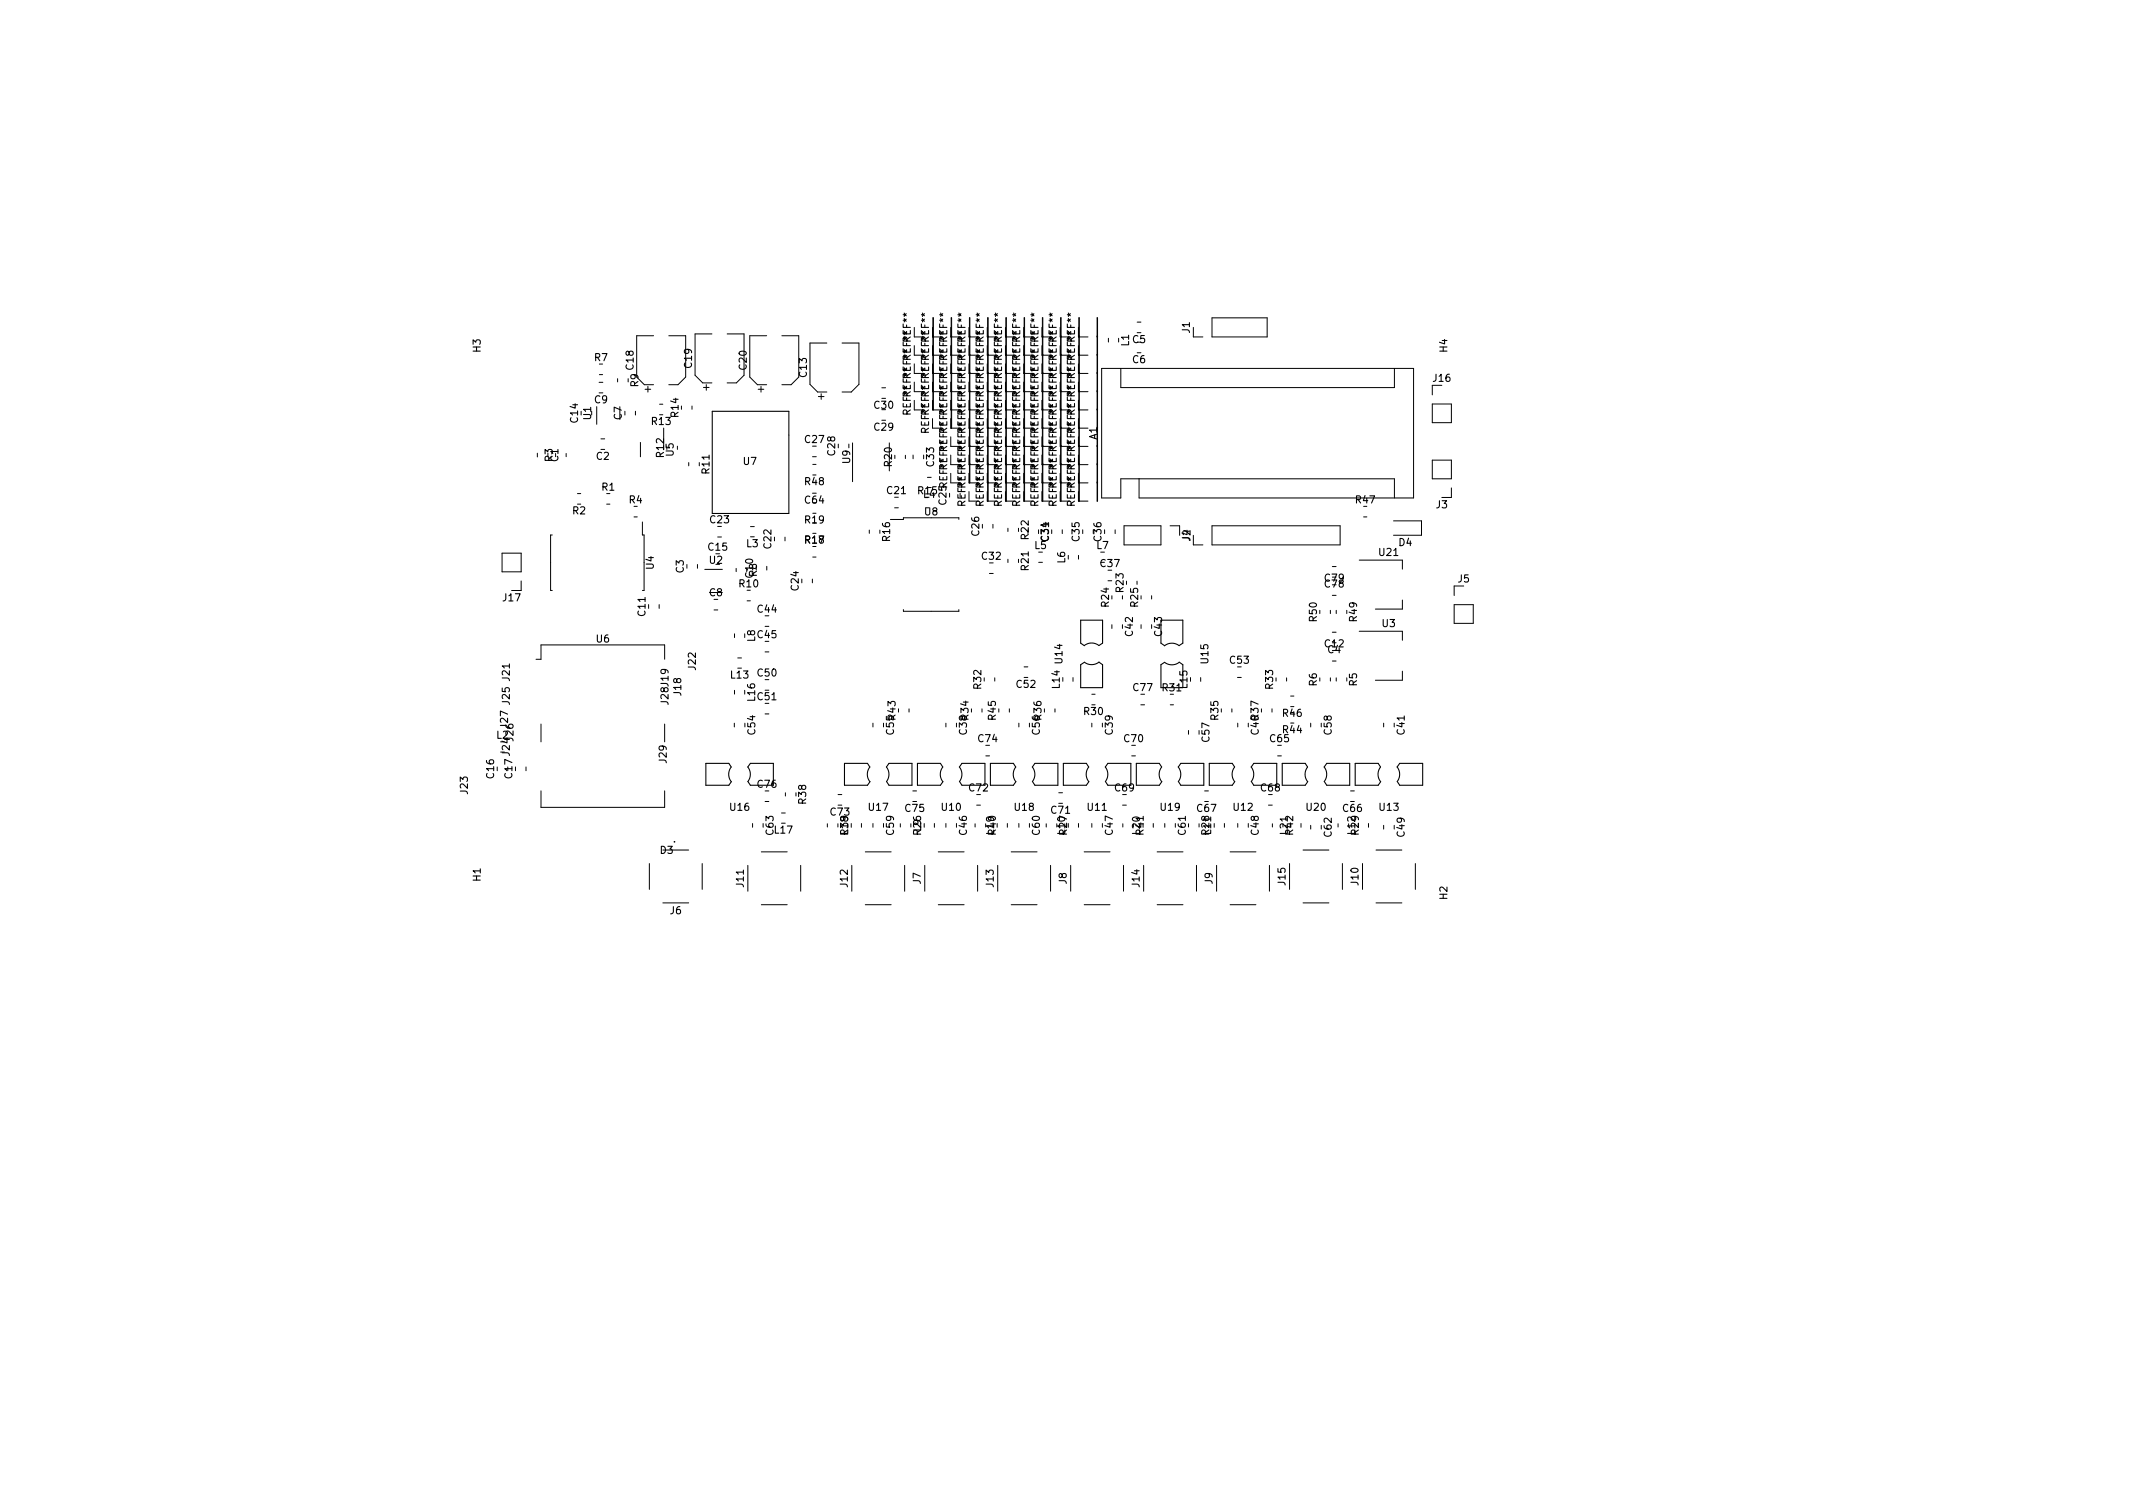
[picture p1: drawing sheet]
<svg xmlns="http://www.w3.org/2000/svg" width="297mm" height="210mm" viewBox="0 0 297 210" stroke-linecap="round" stroke-linejoin="round" font-family="sans-serif">
<defs><g id="words">
<g font-size="1.4">
<text x="157.7" y="47.8">C5</text>
<text x="165.7" y="46.4" transform="rotate(-90 165.7 46.4)">J1</text>
<text x="66.9" y="49" transform="rotate(-90 66.9 49)">H3</text>
<text x="82.8" y="50.3">R7</text>
<text x="88.2" y="51.4" transform="rotate(-90 88.2 51.4)">C18</text>
<text x="88.9" y="53.8" transform="rotate(-90 88.9 53.8)">R9</text>
<text x="96.4" y="51.2" transform="rotate(-90 96.4 51.2)">C19</text>
<text x="104" y="51.4" transform="rotate(-90 104 51.4)">C20</text>
<text x="112.4" y="52.5" transform="rotate(-90 112.4 52.5)">C13</text>
<text x="157.2" y="48.2" transform="rotate(-90 157.2 48.2)">L1</text>
<text x="157.7" y="50.6">C6</text>
<text x="199.6" y="53.2">J16</text>
<text x="201.6" y="49" transform="rotate(-90 201.6 49)">H4</text>
<text x="80.5" y="58.8" transform="rotate(-90 80.5 58.8)">C14</text>
<text x="82.3" y="58.4" transform="rotate(-90 82.3 58.4)">U1</text>
<text x="82.8" y="56.1">C9</text>
<text x="86.6" y="58.4" transform="rotate(-90 86.6 58.4)">C7</text>
<text x="90.8" y="59.2">R13</text>
<text x="94.5" y="58" transform="rotate(-90 94.5 58)">R14</text>
<text x="121.8" y="56.9">C30</text>
<text x="121.8" y="60">C29</text>
<text x="126.8" y="57.7" transform="rotate(-90 126.8 57.7)">REF**</text>
<text x="77" y="64.3" transform="rotate(-90 77 64.3)">R3</text>
<text x="77.7" y="64.3" transform="rotate(-90 77.7 64.3)">C1</text>
<text x="83.1" y="64">C2</text>
<text x="92.4" y="63.6" transform="rotate(-90 92.4 63.6)">R12</text>
<text x="93.8" y="63.5" transform="rotate(-90 93.8 63.5)">U5</text>
<text x="98.8" y="65.9" transform="rotate(-90 98.8 65.9)">R11</text>
<text x="103.5" y="64.7">U7</text>
<text x="112.1" y="61.7">C27</text>
<text x="116.3" y="63.4" transform="rotate(-90 116.3 63.4)">C28</text>
<text x="118.4" y="64.5" transform="rotate(-90 118.4 64.5)">U9</text>
<text x="124.2" y="64.9" transform="rotate(-90 124.2 64.9)">R20</text>
<text x="129.4" y="60.2" transform="rotate(-90 129.4 60.2)">REF**</text>
<text x="130.1" y="64.9" transform="rotate(-90 130.1 64.9)">C33</text>
<text x="152.8" y="61.2" transform="rotate(-90 152.8 61.2)">A1</text>
<text x="79.8" y="71.6">R2</text>
<text x="83.8" y="68.3">R1</text>
<text x="87.6" y="70.1">R4</text>
<text x="112.1" y="67.5">R48</text>
<text x="112.1" y="70.1">C64</text>
<text x="123.6" y="68.8">C21</text>
<text x="127.9" y="68.8">R15</text>
<text x="128.6" y="69.3">L4</text>
<text x="128.8" y="71.8">U8</text>
<text x="131.8" y="70.2" transform="rotate(-90 131.8 70.2)">C25REF**</text>
<text x="134.4" y="70.4" transform="rotate(-90 134.4 70.4)">REF**</text>
<text x="137" y="70.4" transform="rotate(-90 137 70.4)">REF**</text>
<text x="139.5" y="70.4" transform="rotate(-90 139.5 70.4)">REF**</text>
<text x="142.1" y="70.4" transform="rotate(-90 142.1 70.4)">REF**</text>
<text x="144.6" y="70.4" transform="rotate(-90 144.6 70.4)">REF**</text>
<text x="147.1" y="70.4" transform="rotate(-90 147.1 70.4)">REF**</text>
<text x="149.7" y="70.4" transform="rotate(-90 149.7 70.4)">REF**</text>
<text x="188.8" y="70.1">R47</text>
<text x="200" y="70.8">J3</text>
<text x="98.7" y="76.7">C15</text>
<text x="98.9" y="72.9">C23</text>
<text x="104" y="76.2">L3</text>
<text x="107.4" y="76.3" transform="rotate(-90 107.4 76.3)">C22</text>
<text x="112.1" y="72.9">R19</text>
<text x="112.1" y="75.7">R18</text>
<text x="113.9" y="75.7">7</text>
<text x="123.9" y="75.3" transform="rotate(-90 123.9 75.3)">R16</text>
<text x="136.4" y="74.6" transform="rotate(-90 136.4 74.6)">C26</text>
<text x="136.8" y="77.9">C32</text>
<text x="143.2" y="75.1" transform="rotate(-90 143.2 75.1)">R22</text>
<text x="144.1" y="76.4">L5</text>
<text x="146" y="75.3" transform="rotate(-90 146 75.3)">C34</text>
<text x="146.1" y="73.5" transform="rotate(-90 146.1 73.5)">1</text>
<text x="150.3" y="75.3" transform="rotate(-90 150.3 75.3)">C35</text>
<text x="152.7" y="76.4">L7</text>
<text x="153.4" y="75.3" transform="rotate(-90 153.4 75.3)">C36</text>
<text x="165.8" y="75.3" transform="rotate(-90 165.8 75.3)">J2</text>
<text x="192.1" y="77.4">U21</text>
<text x="194.8" y="76">D4</text>
<text x="70.1" y="83.7">J17</text>
<text x="91" y="79.2" transform="rotate(-90 91 79.2)">U4</text>
<text x="95.2" y="79.8" transform="rotate(-90 95.2 79.8)">C3</text>
<text x="98.8" y="83">C8</text>
<text x="98.8" y="78.5">U2</text>
<text x="103" y="81.8">R10</text>
<text x="104.9" y="80.4" transform="rotate(-90 104.9 80.4)">C10</text>
<text x="105.4" y="80.3" transform="rotate(-90 105.4 80.3)">R8</text>
<text x="111.2" y="82.2" transform="rotate(-90 111.2 82.2)">C24</text>
<text x="143.2" y="79.4" transform="rotate(-90 143.2 79.4)">R21</text>
<text x="148.3" y="78.4" transform="rotate(-90 148.3 78.4)">L6</text>
<text x="153.3" y="79">C37</text>
<text x="156.5" y="82.4" transform="rotate(-90 156.5 82.4)">R23</text>
<text x="184.5" y="81">C79</text>
<text x="184.5" y="81.8">C78</text>
<text x="203.1" y="81.1">J5</text>
<text x="83.1" y="89.5">U6</text>
<text x="89.9" y="85.7" transform="rotate(-90 89.9 85.7)">C11</text>
<text x="105.1" y="89.3" transform="rotate(-90 105.1 89.3)">L8</text>
<text x="105.5" y="88.9">C45</text>
<text x="105.5" y="85.3">C44</text>
<text x="154.4" y="84.5" transform="rotate(-90 154.4 84.5)">R24</text>
<text x="157.8" y="88.5" transform="rotate(-90 157.8 88.5)">C42</text>
<text x="158.5" y="84.5" transform="rotate(-90 158.5 84.5)">R25</text>
<text x="161.8" y="88.5" transform="rotate(-90 161.8 88.5)">C43</text>
<text x="183.4" y="86.5" transform="rotate(-90 183.4 86.5)">R50</text>
<text x="189" y="86.5" transform="rotate(-90 189 86.5)">R49</text>
<text x="192.5" y="87.3">U3</text>
<text x="71" y="94.8" transform="rotate(-90 71 94.8)">J21</text>
<text x="96.9" y="93.2" transform="rotate(-90 96.9 93.2)">J22</text>
<text x="101.8" y="94.5">L13</text>
<text x="105.5" y="94.2">C50</text>
<text x="136.6" y="95.9" transform="rotate(-90 136.6 95.9)">R32</text>
<text x="141.6" y="95.8">C52</text>
<text x="147.6" y="95.8" transform="rotate(-90 147.6 95.8)">L14</text>
<text x="147.9" y="92.3" transform="rotate(-90 147.9 92.3)">U14</text>
<text x="165.3" y="95.8" transform="rotate(-90 165.3 95.8)">L15</text>
<text x="168.3" y="92.3" transform="rotate(-90 168.3 92.3)">U15</text>
<text x="171.3" y="92.4">C53</text>
<text x="177.3" y="95.9" transform="rotate(-90 177.3 95.9)">R33</text>
<text x="183.4" y="95.5" transform="rotate(-90 183.4 95.5)">R6</text>
<text x="184.5" y="90.1">C12</text>
<text x="184.9" y="90.9">C4</text>
<text x="189" y="95.5" transform="rotate(-90 189 95.5)">R5</text>
<text x="70.7" y="101.4" transform="rotate(-90 70.7 101.4)">J27</text>
<text x="71" y="98.1" transform="rotate(-90 71 98.1)">J25</text>
<text x="93.1" y="98.1" transform="rotate(-90 93.1 98.1)">J28J19</text>
<text x="94.9" y="96.8" transform="rotate(-90 94.9 96.8)">J18</text>
<text x="105.1" y="97.6" transform="rotate(-90 105.1 97.6)">L16</text>
<text x="105.5" y="97.5">C51</text>
<text x="138.7" y="100.2" transform="rotate(-90 138.7 100.2)">R45</text>
<text x="151" y="99.6">R30</text>
<text x="157.9" y="96.2">C77</text>
<text x="161.9" y="96.3">R31</text>
<text x="169.7" y="100.2" transform="rotate(-90 169.7 100.2)">R35</text>
<text x="178.7" y="99.8">R46</text>
<text x="69.2" y="102.9">L2</text>
<text x="71" y="105.2" transform="rotate(-90 71 105.2)">J24</text>
<text x="71.5" y="103.1" transform="rotate(-90 71.5 103.1)">J26</text>
<text x="92.8" y="106.2" transform="rotate(-90 92.8 106.2)">J29</text>
<text x="105.2" y="102.2" transform="rotate(-90 105.2 102.2)">C54</text>
<text x="124.5" y="102.2" transform="rotate(-90 124.5 102.2)">C55R43</text>
<text x="134.6" y="102.2" transform="rotate(-90 134.6 102.2)">C38R34</text>
<text x="136.3" y="103.3">C74</text>
<text x="144.8" y="102.2" transform="rotate(-90 144.8 102.2)">C56R36</text>
<text x="155" y="102.2" transform="rotate(-90 155 102.2)">C39</text>
<text x="156.6" y="103.3">C70</text>
<text x="168.4" y="103.3" transform="rotate(-90 168.4 103.3)">C57</text>
<text x="175.3" y="102.2" transform="rotate(-90 175.3 102.2)">C40R37</text>
<text x="176.9" y="103.3">C65</text>
<text x="178.7" y="102.1">R44</text>
<text x="185.4" y="102.2" transform="rotate(-90 185.4 102.2)">C58</text>
<text x="195.6" y="102.2" transform="rotate(-90 195.6 102.2)">C41</text>
<text x="65.1" y="110.5" transform="rotate(-90 65.1 110.5)">J23</text>
<text x="68.8" y="108.3" transform="rotate(-90 68.8 108.3)">C16</text>
<text x="71.3" y="108.3" transform="rotate(-90 71.3 108.3)">C17</text>
<text x="101.7" y="112.9">U16</text>
<text x="105.5" y="109.7">C76</text>
<text x="112.3" y="111.9" transform="rotate(-90 112.3 111.9)">R38</text>
<text x="115.7" y="113.6">C73</text>
<text x="121" y="112.9">U17</text>
<text x="126.1" y="113">C75</text>
<text x="131.2" y="112.9">U10</text>
<text x="135" y="110.2">C72</text>
<text x="141.3" y="112.9">U18</text>
<text x="146.4" y="113.3">C71</text>
<text x="151.5" y="112.9">U11</text>
<text x="155.3" y="110.2">C69</text>
<text x="161.7" y="112.9">U19</text>
<text x="166.7" y="113">C67</text>
<text x="171.8" y="112.9">U12</text>
<text x="175.6" y="110.2">C68</text>
<text x="182" y="112.9">U20</text>
<text x="187.1" y="113">C66</text>
<text x="192.1" y="112.9">U13</text>
<text x="91.9" y="118.9">D3</text>
<text x="107.7" y="116.2" transform="rotate(-90 107.7 116.2)">C63</text>
<text x="107.9" y="116.1">L17</text>
<text x="118.1" y="116.1" transform="rotate(-90 118.1 116.1)">L18</text>
<text x="124.5" y="116.2" transform="rotate(-90 124.5 116.2)">C59</text>
<text x="128.3" y="116.2" transform="rotate(-90 128.3 116.2)">R26</text>
<text x="128.3" y="115.7" transform="rotate(-90 128.3 115.7)">L9</text>
<text x="134.6" y="116.2" transform="rotate(-90 134.6 116.2)">C46</text>
<text x="138.4" y="116.1" transform="rotate(-90 138.4 116.1)">L19</text>
<text x="144.8" y="116.2" transform="rotate(-90 144.8 116.2)">C60</text>
<text x="148.3" y="116.1" transform="rotate(-90 148.3 116.1)">L10</text>
<text x="155" y="116.2" transform="rotate(-90 155 116.2)">C47</text>
<text x="158.7" y="116.1" transform="rotate(-90 158.7 116.1)">L20</text>
<text x="159.2" y="116.2" transform="rotate(-90 159.2 116.2)">R41</text>
<text x="165.1" y="116.2" transform="rotate(-90 165.1 116.2)">C61</text>
<text x="168.6" y="116.1" transform="rotate(-90 168.6 116.1)">L11</text>
<text x="175.3" y="116.2" transform="rotate(-90 175.3 116.2)">C48</text>
<text x="179.3" y="116.1" transform="rotate(-90 179.3 116.1)">L21</text>
<text x="180.1" y="116.2" transform="rotate(-90 180.1 116.2)">R42</text>
<text x="185.4" y="116.5" transform="rotate(-90 185.4 116.5)">C62</text>
<text x="188.7" y="116.1" transform="rotate(-90 188.7 116.1)">L12</text>
<text x="195.6" y="116.5" transform="rotate(-90 195.6 116.5)">C49</text>
<text x="66.9" y="122.7" transform="rotate(-90 66.9 122.7)">H1</text>
<text x="103.6" y="123.5" transform="rotate(-90 103.6 123.5)">J11</text>
<text x="118.1" y="123.5" transform="rotate(-90 118.1 123.5)">J12</text>
<text x="128.2" y="123.1" transform="rotate(-90 128.2 123.1)">J7</text>
<text x="138.4" y="123.5" transform="rotate(-90 138.4 123.5)">J13</text>
<text x="148.5" y="123.1" transform="rotate(-90 148.5 123.1)">J8</text>
<text x="158.7" y="123.5" transform="rotate(-90 158.7 123.5)">J14</text>
<text x="168.9" y="123.1" transform="rotate(-90 168.9 123.1)">J9</text>
<text x="179" y="123.2" transform="rotate(-90 179 123.2)">J15</text>
<text x="189.2" y="123.2" transform="rotate(-90 189.2 123.2)">J10</text>
<text x="201.6" y="125.2" transform="rotate(-90 201.6 125.2)">H2</text>
<text x="93.3" y="127.3">J6</text>
</g>
</g></defs>
<g fill="none" stroke="#000" stroke-width=".14">
<path d="M83.1 56.6v2.5M83.4 53.2h.6M83.5 52.2h.4M86 52.7v.5M88.5 57.3v.5M89.8 54.2h.8M90.2 53.8v.8M91 46.7h-2.3v5.8l1 1.1h1.3M91.8 56.3h.5M92.4 59.6v3M93.1 46.7h2.4v5.8l-1.1 1.1h-1.3M96.4 56.5v.5"/>
<path d="M98 53.9h.7M98.4 53.6v.7M99.1 46.5h-2.3v5.8l1.1 1h1.2M101.3 46.5h2.3v5.8l-1.1 1h-1.2M105.6 54.2h.8M106 53.8v.8M106.8 46.7h-2.4v5.8l1.1 1.1h1.3M108.9 46.7h2.3v5.8l-1 1.1h-1.3M114 55.2h.8M114.4 54.8v.8M115.1 47.8h-2.3v5.7l1.1 1.1h1.2M117.3 47.8h2.3v5.7l-1 1.1h-1.3"/>
<path d="M122.8 54h.5M127.3 55.7v1.4h1.4M127.3 45.6v1.3h1.4M127.3 48.1v1.4h1.4M127.3 50.7v1.3h1.4M127.3 53.2v1.3h1.4M129.9 55.7v1.4h1.3M129.9 53.2v1.3h1.3M129.9 50.7v1.3h1.3M129.9 48.1v1.4h1.3M129.9 45.6v1.3h1.3M129.9 58.3v1.3h1.3"/>
<path d="M129.9 57.1v-12.8l.1 12.8M129.9 54.4h.1M129.9 51.9h.1M129.9 49.3h.1M129.9 46.8h.1M132.4 55.7v1.4h1.3M132.4 53.2v1.3h1.3M132.4 50.7v1.3h1.3M132.4 48.1v1.4h1.3M132.4 45.6v1.3h1.3M132.4 58.3v1.3h1.3M132.5 54.4h.1"/>
<path d="M132.5 51.9h.1M132.5 49.3h.1M132.5 46.8h.1M132.5 59.6v-15.3v15.3M132.5 57h.1M134.9 55.7v1.4h1.4M134.9 53.2v1.3h1.4M134.9 50.7v1.3h1.4M134.9 48.1v1.4h1.4M134.9 45.6v1.3h1.4M134.9 58.3v1.3h1.4M135 54.4h.1"/>
<path d="M135 51.9h.1M135 49.3h.1M135 46.8h.1M135 57h.1M135 59.5h.1M137.5 55.7v1.4h1.3M137.5 53.2v1.3h1.3M137.5 50.7v1.3h1.3M137.5 48.1v1.4h1.3M137.5 45.6v1.3h1.3M137.5 58.3v1.3h1.3M137.5 54.4h.1"/>
<path d="M137.5 51.9h.1M137.5 49.3h.1M137.5 46.8h.1M137.5 57h.1M137.5 59.5h.1M140 55.7v1.4h1.4M140 53.2v1.3h1.4M140 50.7v1.3h1.4M140 48.1v1.4h1.4M140 45.6v1.3h1.4M140 58.3v1.3h1.4M140.1 54.4h.1"/>
<path d="M140.1 51.9h.1M140.1 49.3h.1M140.1 46.8h.1M140.1 57h.1M140.1 59.5h.1M142.6 55.7v1.4h1.3M142.6 53.2v1.3h1.3M142.6 50.7v1.3h1.3M142.6 48.1v1.4h1.3M142.6 45.6v1.3h1.3M142.6 58.3v1.3h1.3M142.6 54.4h.1"/>
<path d="M142.6 51.9h.1M142.6 49.3h.1M142.6 46.8h.1M142.6 57h.1M142.6 59.5h.1M145.1 55.7v1.4h1.3M145.1 53.2v1.3h1.3M145.1 50.7v1.3h1.3M145.1 48.1v1.4h1.3M145.1 45.6v1.3h1.3M145.1 58.3v1.3h1.3M145.2 54.4h.1"/>
<path d="M145.2 51.9h.1M145.2 49.3h.1M145.2 46.8h.1M145.2 57h.1M145.2 59.5h.1M147.6 55.7v1.4h1.4M147.6 53.2v1.3h1.4M147.6 50.7v1.3h1.4M147.6 48.1v1.4h1.4M147.6 45.6v1.3h1.4M147.6 58.3v1.3h1.4M147.7 54.4h.1"/>
<path d="M147.7 51.9h.1M147.7 49.3h.1M147.7 46.8h.1M147.7 57h.1M147.7 59.5h.1M150.2 55.7v1.4h1.3M150.2 53.2v1.3h1.3M150.2 50.7v1.3h1.3M150.2 48.1v1.4h1.3M150.2 45.6v1.3h1.3M150.2 58.3v1.3h1.3M150.2 54.4h.1"/>
<path d="M150.2 51.9h.1M150.2 49.3h.1M150.2 46.8h.1M150.2 57h.1M150.2 59.5h.1M152.8 57.1h.1M152.8 54.4h.1M152.8 54.5h.1M152.8 51.9h.1M152.8 52h.1M152.8 49.3h.1M152.8 49.5h.1"/>
<path d="M152.8 46.8h.1M152.8 46.9h.1M152.8 44.3v25.5zM152.8 57h.1M154.4 47.1v.5M156.1 51.3v2.7h38.1v-2.7M158.4 44.9h.5M166.2 45.6v1.3h1.3M168.8 44.3h7.7v2.6h-7.7zM199.5 53.7v1.3M199.5 56.3h2.6v2.6h-2.6zM69.9 77h2.7v2.6h-2.7z"/>
<path d="M74.8 63.1v.5M76.9 74.5h-.2v7.7h.2M78.8 63.1v.5M80.4 68.7h.5M83.7 61.1h.5M84.5 70.2h.4M88.3 72h.4M89.2 61.6v2M89.5 72.7v1.8h.2v7.7h-.2M94.3 62.1v.5M95.9 64.4v.5M97.1 78.6v.5"/>
<path d="M98.1 79.3h2.5M99.9 74.8h.6M102.5 79.1v.5M104.5 73.3h.5M106.8 78.9v.5M109.3 74.8v.5M113.1 63.6h.6M113.2 64.7h.4M113.2 77.6h.4M118.2 61.8v.6M118.7 61.7v5.4M121.1 73.8v.5"/>
<path d="M123.8 61.7v3.9M124 72.3h1.8v-.2h7.7v.2M124.6 70.7h.5M126.1 63.4v.4M127.2 63.4v.5M129.2 66.5h.5M132.4 65.9v1.3h1.3M132.4 60.8v1.4h1.3M132.4 63.4v1.3h1.3M134.9 65.9v1.3h1.4M134.9 63.4v1.3h1.4M134.9 60.8v1.4h1.4"/>
<path d="M134.9 68.4v1.4h1.4M135 67.2v-22.9l.1 22.9M135 64.6h.1M135 62h.1M137.5 65.9v1.3h1.3M137.5 63.4v1.3h1.3M137.5 60.8v1.4h1.3M137.5 68.4v1.4h1.3M137.5 69.8v-25.5l.1 25.5M137.5 64.6h.1M137.5 62h.1M137.5 67.1h.1"/>
<path d="M137.8 79.9h.5M138.3 73v.5M140 65.9v1.3h1.4M140 63.4v1.3h1.4M140 60.8v1.4h1.4M140 68.4v1.4h1.4M140.1 69.8v-25.5v25.5M140.1 64.6h.1M140.1 62h.1M140.1 67.1h.1M140.4 73.6v.4M140.4 77.9v.4"/>
<path d="M142.6 65.9v1.3h1.3M142.6 63.4v1.3h1.3M142.6 60.8v1.4h1.3M142.6 68.4v1.4h1.3M142.6 69.8v-25.5l.1 25.5M142.6 64.6h.1M142.6 62h.1M142.6 67.1h.1M144.6 78.3h.6M145.1 65.9v1.3h1.3M145.1 63.4v1.3h1.3M145.1 60.8v1.4h1.3"/>
<path d="M145.1 68.4v1.4h1.3M145.2 69.8v-25.5v25.5M145.2 64.6h.1M145.2 62h.1M145.2 67.1h.1M147.6 65.9v1.3h1.4M147.6 63.4v1.3h1.4M147.6 60.8v1.4h1.4M147.6 68.4v1.4h1.4M147.7 69.8v-25.5l.1 25.5M147.7 64.6h.1M147.7 62h.1"/>
<path d="M147.7 67.1h.1M147.9 73.8v.5M150.2 65.9v1.3h1.3M150.2 63.4v1.3h1.3M150.2 60.8v1.4h1.3M150.2 68.4v1.4h1.3M150.2 77.3v.6M150.2 69.8v-25.5l.1 25.5M150.2 64.6h.1M150.2 62h.1M150.2 67.1h.1M152.8 67.2h.1"/>
<path d="M152.8 64.6h.1M152.8 64.7h.1M152.8 62h.1M152.8 62.2h.1M152.8 67.1h.1M155.3 73.8v.5M156.5 73.2h5.2v2.7h-5.2zM158.6 66.7v2.6h38.3v-18h-43.5v18h2.7v-2.6h38.1v2.6M162.9 73.2h1.4v1.3M166.2 74.5v1.4h1.3M168.8 73.2h17.8v2.7h-17.8zM185.5 78.9h.6"/>
<path d="M189.3 78h6v1.3M189.9 72h.4M194.1 72.5h3.9v2h-3.9M199.5 64.1h2.6v2.6h-2.6zM202.1 67.9v1.4h-1.3M72.6 80.9v1.3h-1.4M74.6 91.8h.7v-2h17.3v2M91.8 84.2v.5M99.4 84.9h.6M102.3 88.3v.5M102.3 96.1v.5M102.7 91.6h.6"/>
<path d="M104 83.7h.5M106.5 99.4h.6M106.5 90.8h.6M106.5 87.2h.6M113.1 80.6v.6M125.8 84.9v.2h7.7v-.2M126.6 98.7v.5M136.8 98.7v.5M138.5 94.4v.4M140.6 98.7v.5M142.6 92.9h.5M146.9 98.7v.5"/>
<path d="M149.4 94.3v.6M152 96.7h.5M154.3 80.9h.5M154.8 87v.5M156.3 83v.4M158.3 80.9v.5M158.9 98.1h.5M158.9 87v.5M160.4 83v.4M163 98.1h.4M167.2 94.3v.6M171.6 98.7v.5"/>
<path d="M172.3 94.3h.6M177.1 98.7v.5M179.2 94.4v.4M179.7 96.9h.5M185.3 85v.4M185.3 94.4v.4M185.5 82.9h.6M185.5 92h.6M185.5 88h.6M186.1 85v.4M186.1 94.4v.4M189.3 87.9h6v1.3"/>
<path d="M195.3 83.6v1.2h-3.8M195.3 93.5v1.2h-3.8M202.5 84.2h2.7v2.6h-2.7zM203.8 81.6h-1.3v1.3M73.3 106.8v.5M75.3 110.1v2.3h17.3v-2.3M75.3 100.8v2.5M92.3 118.4h3.6M92.6 100.8v2.5M102.3 100.7v.5M104.8 114.7v.5M106 118.6h3.6"/>
<path d="M106.5 111.6h.6M108.8 113.2h.6M109.4 110.4v.4M115.2 114.7v.5M116.7 110.6h.5M120 114.7v.5M120.5 118.6h3.6M121.6 100.7v.5M121.6 114.7v.5M125.4 114.7v.5M127.1 110.1h.5M130.1 114.7v.5"/>
<path d="M130.7 118.6h3.6M131.7 100.7v.5M131.7 114.7v.5M135.8 114.7v.5M136 112.1h.5M137.3 105.3h.5M140.3 114.7v.5M140.8 118.6h3.6M141.9 100.7v.5M141.9 114.7v.5M145.7 114.7v.5M147.4 110.4h.6"/>
<path d="M150.2 114.7v.5M151 118.6h3.6M152 100.7v.5M152 114.7v.5M156.3 112.1h.6M156.4 114.7v.5M157.6 105.3h.5M160.6 114.7v.5M161.1 118.6h3.6M162.2 114.7v.5M165.5 101.7v.5M167 114.7v.5"/>
<path d="M167.8 110.1h.5M170.5 114.7v.5M171.3 118.6h3.6M172.4 100.7v.5M172.4 114.7v.5M176.6 112.1h.6M177.2 114.7v.5M177.9 105.3h.5M181.2 114.7v.5M181.5 118.4h3.6M182.5 100.7v.5M182.5 114.9v.5"/>
<path d="M186.3 114.7v.5M188.1 110.1h.5M190.6 114.7v.5M191.6 118.4h3.6M192.7 100.7v.5M192.7 114.9v.5M90.4 120.2v3.6M92.3 125.7h3.6M97.8 120.2v3.6M104.1 120.5v3.6M106 126h3.6M111.5 120.5v3.6"/>
<path d="M118.6 120.5v3.6M120.5 126h3.6M126 120.5v3.6M128.8 120.5v3.6M130.7 126h3.6M136.1 120.5v3.6M138.9 120.5v3.6M140.8 126h3.6M146.3 120.5v3.6M149.1 120.5v3.6M151 126h3.6M156.5 120.5v3.6"/>
<path d="M159.3 120.5v3.6M161.1 126h3.6M166.6 120.5v3.6M169.4 120.5v3.6M171.3 126h3.6M176.8 120.5v3.6M179.6 120.2v3.6M181.5 125.7h3.6M186.9 120.2v3.6M189.7 120.2v3.6M191.6 125.7h3.6M197.1 120.2v3.6"/>
<circle cx="93.9" cy="117.2" r=".05"/>
</g>
<g fill="none" stroke="#000" stroke-width=".15">
<path d="M99.2 57.3h10.7v14.2h-10.7zM125.8 52.7v.5h1M125.8 51.1v.5h1v-.5M125.8 50.2v.5h1M125.8 48.6v.4h1v-.4M125.8 47.7v.4h1M125.8 46v.5h1v-.5M125.8 45.1v.5h1M125.8 52.2h.2M125.8 51.4h.2M125.8 49.7h.2M125.8 48.9h.2"/>
<path d="M125.8 47.1h.2M125.8 46.4h.2M125.8 44.6h.2M125.8 43.8h.2M125.9 52l.1 .2-.1 .2M125.9 51.2l.1 .2-.1 .3M125.9 49.4l.1 .3-.1 .2M125.9 48.7l.1 .2-.1 .2M125.9 46.9l.1 .2-.1 .3M125.9 46.1l.1 .3-.1 .2M125.9 44.3l.1 .3-.1 .2M125.9 43.6l.1 .2-.1 .3"/>
<path d="M126.2 52.1l-.2 .1 .2 .2M126.2 51.3l-.2 .1 .2 .2M126.2 49.5l-.2 .2 .2 .1M126.2 48.8l-.2 .1 .2 .1M126.2 47l-.2 .1 .2 .2M126.2 46.2l-.2 .2 .2 .1M126.2 44.4l-.2 .2 .2 .1M126.2 43.7l-.2 .1 .2 .2M126.2 45.3v.3M126.2 46.2v.3M126.2 47.8v.3M126.2 48.7v.3"/>
<path d="M126.2 50.3v.4M126.2 51.2v.4M126.2 52.9v.3M126.3 52.6l-.1-.5-.1-.1h-.2l-.1 .6h1M126.3 50l-.1-.4-.1-.1h-.2l-.1 .5h1M126.3 47.5l-.1-.5-.1-.1-.2 .1-.1 .5h1M126.8 52l-.5 .3M126.8 49.5l-.5 .3M126.8 46.9l-.5 .4M128.3 55.3v.4h1M128.3 53.6v.5h1v-.5M128.3 52.7v.5h1"/>
<path d="M128.3 51.1v.5h1v-.5M128.3 50.2v.5h1M128.3 48.6v.4h1v-.4M128.3 47.7v.4h1M128.3 46v.5h1v-.5M128.3 45.1v.5h1M128.3 52.2h.3M128.3 51.4h.3M128.3 49.7h.3M128.3 48.9h.3M128.3 47.1h.3M128.3 46.4h.3"/>
<path d="M128.3 44.6h.3M128.3 43.8h.3M128.3 54.7h.3M128.3 54h.3M128.5 54.5l.1 .2-.1 .3M128.5 53.7l.1 .3-.1 .2M128.5 52l.1 .2-.1 .2M128.5 51.2l.1 .2-.1 .3M128.5 49.4l.1 .3-.1 .2M128.5 48.7l.1 .2-.1 .2M128.5 46.9l.1 .2-.1 .3M128.5 46.1l.1 .3-.1 .2"/>
<path d="M128.5 44.3l.1 .3-.1 .2M128.5 43.6l.1 .2-.1 .3M128.7 54.6l-.1 .1 .1 .2M128.7 53.8l-.1 .2 .1 .1M128.7 52.1l-.1 .1 .1 .2M128.7 51.3l-.1 .1 .1 .2M128.7 49.5l-.1 .2 .1 .1M128.7 48.8l-.1 .1 .1 .1M128.7 47l-.1 .1 .1 .2M128.7 46.2l-.1 .2 .1 .1M128.7 44.4l-.1 .2 .1 .1M128.7 43.7l-.1 .1 .1 .2"/>
<path d="M128.8 45.3v.3M128.8 46.2v.3M128.8 47.8v.3M128.8 48.7v.3M128.8 50.3v.4M128.8 51.2v.4M128.8 52.9v.3M128.8 53.8v.3M128.8 55.4v.3M128.8 55.1v-.5l-.2-.1-.2 .1-.1 .5h1M128.8 52.6v-.5l-.2-.1h-.2l-.1 .6h1M128.8 50v-.4l-.2-.1h-.2l-.1 .5h1"/>
<path d="M128.8 47.5v-.5l-.2-.1-.2 .1-.1 .5h1M129.3 54.5l-.5 .4M129.3 52l-.5 .3M129.3 49.5l-.5 .3M129.3 46.9l-.5 .4M130.9 58.7v.5h1v-.5M130.9 57.8v.5h1M130.9 56.2v.5h1v-.5M130.9 55.3v.4h1M130.9 53.6v.5h1v-.5M130.9 52.7v.5h1M130.9 51.1v.5h1v-.5"/>
<path d="M130.9 50.2v.5h1M130.9 48.6v.4h1v-.4M130.9 47.7v.4h1M130.9 46v.5h1v-.5M130.9 45.1v.5h1M130.9 57.3h.2M130.9 52.2h.2M130.9 51.4h.2M130.9 49.7h.2M130.9 48.9h.2M130.9 47.1h.2M130.9 46.4h.2"/>
<path d="M130.9 44.6h.2M130.9 43.8h.2M130.9 54.7h.2M130.9 54h.2M130.9 59.8h.2M130.9 59.1h.2M130.9 56.5h.2M131 59.6l.1 .2-.1 .3M131 58.8l.1 .3-.1 .2M131 57l.1 .3-.1 .2M131 56.3l.1 .2-.1 .3M131 54.5l.1 .2-.1 .3"/>
<path d="M131 53.7l.1 .3-.1 .2M131 52l.1 .2-.1 .2M131 51.2l.1 .2-.1 .3M131 49.4l.1 .3-.1 .2M131 48.7l.1 .2-.1 .2M131 46.9l.1 .2-.1 .3M131 46.1l.1 .3-.1 .2M131 44.3l.1 .3-.1 .2M131 43.6l.1 .2-.1 .3M131.3 59.7l-.2 .1 .2 .2M131.3 58.9l-.2 .2 .2 .1M131.3 57.1l-.2 .2 .2 .1"/>
<path d="M131.3 56.4l-.2 .1 .2 .2M131.3 54.6l-.2 .1 .2 .2M131.3 53.8l-.2 .2 .2 .1M131.3 52.1l-.2 .1 .2 .2M131.3 51.3l-.2 .1 .2 .2M131.3 49.5l-.2 .2 .2 .1M131.3 48.8l-.2 .1 .2 .1M131.3 47l-.2 .1 .2 .2M131.3 46.2l-.2 .2 .2 .1M131.3 44.4l-.2 .2 .2 .1M131.3 43.7l-.2 .1 .2 .2M131.3 45.3v.3"/>
<path d="M131.3 46.2v.3M131.3 47.8v.3M131.3 48.7v.3M131.3 50.3v.4M131.3 51.2v.4M131.3 52.9v.3M131.3 53.8v.3M131.3 55.4v.3M131.3 56.3v.4M131.3 58v.3M131.3 58.9v.3M131.4 57.7l-.1-.5-.1-.1h-.3v.6h1"/>
<path d="M131.4 55.1l-.1-.5-.1-.1-.3 .1v.5h1M131.4 52.6l-.1-.5-.1-.1h-.3v.6h1M131.4 50l-.1-.4-.1-.1h-.3v.5h1M131.4 47.5l-.1-.5-.1-.1-.3 .1v.5h1M131.9 59.6l-.5 .4M131.9 57.1l-.5 .3M131.9 54.5l-.5 .4M131.9 52l-.5 .3M131.9 49.5l-.5 .3M131.9 46.9l-.5 .4M133.4 58.7v.5h1v-.5M133.4 57.8v.5h1"/>
<path d="M133.4 56.2v.5h1v-.5M133.4 55.3v.4h1M133.4 53.6v.5h1v-.5M133.4 52.7v.5h1M133.4 51.1v.5h1v-.5M133.4 50.2v.5h1M133.4 48.6v.4h1v-.4M133.4 47.7v.4h1M133.4 46v.5h1v-.5M133.4 45.1v.5h1M133.4 57.3h.2M133.4 52.2h.2"/>
<path d="M133.4 51.4h.2M133.4 49.7h.2M133.4 48.9h.2M133.4 47.1h.2M133.4 46.4h.2M133.4 44.6h.2M133.4 43.8h.2M133.4 54.7h.2M133.4 54h.2M133.4 59.8h.2M133.4 59.1h.2M133.4 56.5h.2"/>
<path d="M133.5 59.6l.1 .2-.1 .3M133.5 58.8l.1 .3-.1 .2M133.5 57l.1 .3-.1 .2M133.5 56.3l.1 .2-.1 .3M133.5 54.5l.1 .2-.1 .3M133.5 53.7l.1 .3-.1 .2M133.5 52l.1 .2-.1 .2M133.5 51.2l.1 .2-.1 .3M133.5 49.4l.1 .3-.1 .2M133.5 48.7l.1 .2-.1 .2M133.5 46.9l.1 .2-.1 .3M133.5 46.1l.1 .3-.1 .2"/>
<path d="M133.5 44.3l.1 .3-.1 .2M133.5 43.6l.1 .2-.1 .3M133.8 59.7l-.2 .1 .2 .2M133.8 58.9l-.2 .2 .2 .1M133.8 57.1l-.2 .2 .2 .1M133.8 56.4l-.2 .1 .2 .2M133.8 54.6l-.2 .1 .2 .2M133.8 53.8l-.2 .2 .2 .1M133.8 52.1l-.2 .1 .2 .2M133.8 51.3l-.2 .1 .2 .2M133.8 49.5l-.2 .2 .2 .1M133.8 48.8l-.2 .1 .2 .1"/>
<path d="M133.8 47l-.2 .1 .2 .2M133.8 46.2l-.2 .2 .2 .1M133.8 44.4l-.2 .2 .2 .1M133.8 43.7l-.2 .1 .2 .2M133.9 45.3v.3M133.9 46.2v.3M133.9 47.8v.3M133.9 48.7v.3M133.9 50.3v.4M133.9 51.2v.4M133.9 52.9v.3M133.9 53.8v.3"/>
<path d="M133.9 55.4v.3M133.9 56.3v.4M133.9 58v.3M133.9 58.9v.3M133.9 57.7v-.5l-.2-.1h-.2l-.1 .6h1M133.9 55.1v-.5l-.2-.1-.2 .1-.1 .5h1M133.9 52.6v-.5l-.2-.1h-.2l-.1 .6h1M133.9 50v-.4l-.2-.1h-.2l-.1 .5h1M133.9 47.5v-.5l-.2-.1-.2 .1-.1 .5h1M134.4 59.6l-.5 .4M134.4 57.1l-.5 .3M134.4 54.5l-.5 .4"/>
<path d="M134.4 52l-.5 .3M134.4 49.5l-.5 .3M134.4 46.9l-.5 .4M135.9 58.7v.5h1v-.5M135.9 57.8v.5h1M135.9 56.2v.5h1v-.5M135.9 55.3v.4h1M135.9 53.6v.5h1v-.5M135.9 52.7v.5h1M135.9 51.1v.5h1v-.5M135.9 50.2v.5h1M135.9 48.6v.4h1v-.4"/>
<path d="M135.9 47.7v.4h1M135.9 46v.5h1v-.5M135.9 45.1v.5h1M135.9 57.3h.3M135.9 52.2h.3M135.9 51.4h.3M135.9 49.7h.3M135.9 48.9h.3M135.9 47.1h.3M135.9 46.4h.3M135.9 44.6h.3M135.9 43.8h.3"/>
<path d="M135.9 54.7h.3M135.9 54h.3M135.9 59.8h.3M135.9 59.1h.3M135.9 56.5h.3M136.1 59.6l.1 .2-.1 .3M136.1 58.8l.1 .3-.1 .2M136.1 57l.1 .3-.1 .2M136.1 56.3l.1 .2-.1 .3M136.1 54.5l.1 .2-.1 .3M136.1 53.7l.1 .3-.1 .2M136.1 52l.1 .2-.1 .2"/>
<path d="M136.1 51.2l.1 .2-.1 .3M136.1 49.4l.1 .3-.1 .2M136.1 48.7l.1 .2-.1 .2M136.1 46.9l.1 .2-.1 .3M136.1 46.1l.1 .3-.1 .2M136.1 44.3l.1 .3-.1 .2M136.1 43.6l.1 .2-.1 .3M136.4 59.7l-.2 .1 .2 .2M136.4 58.9l-.2 .2 .2 .1M136.4 57.1l-.2 .2 .2 .1M136.4 56.4l-.2 .1 .2 .2M136.4 54.6l-.2 .1 .2 .2"/>
<path d="M136.4 53.8l-.2 .2 .2 .1M136.4 52.1l-.2 .1 .2 .2M136.4 51.3l-.2 .1 .2 .2M136.4 49.5l-.2 .2 .2 .1M136.4 48.8l-.2 .1 .2 .1M136.4 47l-.2 .1 .2 .2M136.4 46.2l-.2 .2 .2 .1M136.4 44.4l-.2 .2 .2 .1M136.4 43.7l-.2 .1 .2 .2M136.4 45.3v.3M136.4 46.2v.3M136.4 47.8v.3"/>
<path d="M136.4 48.7v.3M136.4 50.3v.4M136.4 51.2v.4M136.4 52.9v.3M136.4 53.8v.3M136.4 55.4v.3M136.4 56.3v.4M136.4 58v.3M136.4 58.9v.3M136.5 57.7l-.1-.5-.1-.1h-.3l-.1 .6h1M136.5 55.1l-.1-.5-.1-.1-.3 .1-.1 .5h1M136.5 52.6l-.1-.5-.1-.1h-.3l-.1 .6h1"/>
<path d="M136.5 50l-.1-.4-.1-.1h-.3l-.1 .5h1M136.5 47.5l-.1-.5-.1-.1-.3 .1-.1 .5h1M136.9 59.6l-.4 .4M136.9 57.1l-.4 .3M136.9 54.5l-.4 .4M136.9 52l-.4 .3M136.9 49.5l-.4 .3M136.9 46.9l-.4 .4M138.5 58.7v.5h1v-.5M138.5 57.8v.5h1M138.5 56.2v.5h1v-.5M138.5 55.3v.4h1"/>
<path d="M138.5 53.6v.5h1v-.5M138.5 52.7v.5h1M138.5 51.1v.5h1v-.5M138.5 50.2v.5h1M138.5 48.6v.4h1v-.4M138.5 47.7v.4h1M138.5 46v.5h1v-.5M138.5 45.1v.5h1M138.5 57.3h.2M138.5 52.2h.2M138.5 51.4h.2M138.5 49.7h.2"/>
<path d="M138.5 48.9h.2M138.5 47.1h.2M138.5 46.4h.2M138.5 44.6h.2M138.5 43.8h.2M138.5 54.7h.2M138.5 54h.2M138.5 59.8h.2M138.5 59.1h.2M138.5 56.5h.2M138.6 59.6l.1 .2-.1 .3M138.6 58.8l.1 .3-.1 .2"/>
<path d="M138.6 57l.1 .3-.1 .2M138.6 56.3l.1 .2-.1 .3M138.6 54.5l.1 .2-.1 .3M138.6 53.7l.1 .3-.1 .2M138.6 52l.1 .2-.1 .2M138.6 51.2l.1 .2-.1 .3M138.6 49.4l.1 .3-.1 .2M138.6 48.7l.1 .2-.1 .2M138.6 46.9l.1 .2-.1 .3M138.6 46.1l.1 .3-.1 .2M138.6 44.3l.1 .3-.1 .2M138.6 43.6l.1 .2-.1 .3"/>
<path d="M138.9 59.7l-.2 .1 .2 .2M138.9 58.9l-.2 .2 .2 .1M138.9 57.1l-.2 .2 .2 .1M138.9 56.4l-.2 .1 .2 .2M138.9 54.6l-.2 .1 .2 .2M138.9 53.8l-.2 .2 .2 .1M138.9 52.1l-.2 .1 .2 .2M138.9 51.3l-.2 .1 .2 .2M138.9 49.5l-.2 .2 .2 .1M138.9 48.8l-.2 .1 .2 .1M138.9 47l-.2 .1 .2 .2M138.9 46.2l-.2 .2 .2 .1"/>
<path d="M138.9 44.4l-.2 .2 .2 .1M138.9 43.7l-.2 .1 .2 .2M138.9 45.3v.3M138.9 46.2v.3M138.9 47.8v.3M138.9 48.7v.3M138.9 50.3v.4M138.9 51.2v.4M138.9 52.9v.3M138.9 53.8v.3M138.9 55.4v.3M138.9 56.3v.4"/>
<path d="M138.9 58v.3M138.9 58.9v.3M139 57.7l-.1-.5-.1-.1h-.2l-.1 .6h1M139 55.1l-.1-.5-.1-.1-.2 .1-.1 .5h1M139 52.6l-.1-.5-.1-.1h-.2l-.1 .6h1M139 50l-.1-.4-.1-.1h-.2l-.1 .5h1M139 47.5l-.1-.5-.1-.1-.2 .1-.1 .5h1M139.5 59.6l-.5 .4M139.5 57.1l-.5 .3M139.5 54.5l-.5 .4M139.5 52l-.5 .3M139.5 49.5l-.5 .3"/>
<path d="M139.5 46.9l-.5 .4M141 58.7v.5h1v-.5M141 57.8v.5h1M141 56.2v.5h1v-.5M141 55.3v.4h1M141 53.6v.5h1v-.5M141 52.7v.5h1M141 51.1v.5h1v-.5M141 50.2v.5h1M141 48.6v.4h1v-.4M141 47.7v.4h1M141 46v.5h1v-.5"/>
<path d="M141 45.1v.5h1M141 57.3h.3M141 52.2h.3M141 51.4h.3M141 49.7h.3M141 48.9h.3M141 47.1h.3M141 46.4h.3M141 44.6h.3M141 43.8h.3M141 54.7h.3M141 54h.3"/>
<path d="M141 59.8h.3M141 59.1h.3M141 56.5h.3M141.2 59.6l.1 .2-.1 .3M141.2 58.8l.1 .3-.1 .2M141.2 57l.1 .3-.1 .2M141.2 56.3l.1 .2-.1 .3M141.2 54.5l.1 .2-.1 .3M141.2 53.7l.1 .3-.1 .2M141.2 52l.1 .2-.1 .2M141.2 51.2l.1 .2-.1 .3M141.2 49.4l.1 .3-.1 .2"/>
<path d="M141.2 48.7l.1 .2-.1 .2M141.2 46.9l.1 .2-.1 .3M141.2 46.1l.1 .3-.1 .2M141.2 44.3l.1 .3-.1 .2M141.2 43.6l.1 .2-.1 .3M141.4 59.7l-.1 .1 .1 .2M141.4 58.9l-.1 .2 .1 .1M141.4 57.1l-.1 .2 .1 .1M141.4 56.4l-.1 .1 .1 .2M141.4 54.6l-.1 .1 .1 .2M141.4 53.8l-.1 .2 .1 .1M141.4 52.1l-.1 .1 .1 .2"/>
<path d="M141.4 51.3l-.1 .1 .1 .2M141.4 49.5l-.1 .2 .1 .1M141.4 48.8l-.1 .1 .1 .1M141.4 47l-.1 .1 .1 .2M141.4 46.2l-.1 .2 .1 .1M141.4 44.4l-.1 .2 .1 .1M141.4 43.7l-.1 .1 .1 .2M141.5 45.3v.3M141.5 46.2v.3M141.5 47.8v.3M141.5 48.7v.3M141.5 50.3v.4"/>
<path d="M141.5 51.2v.4M141.5 52.9v.3M141.5 53.8v.3M141.5 55.4v.3M141.5 56.3v.4M141.5 58v.3M141.5 58.9v.3M141.5 57.7v-.5l-.2-.1h-.2l-.1 .6h1M141.5 55.1v-.5l-.2-.1-.2 .1-.1 .5h1M141.5 52.6v-.5l-.2-.1h-.2l-.1 .6h1M141.5 50v-.4l-.2-.1h-.2l-.1 .5h1M141.5 47.5v-.5l-.2-.1-.2 .1-.1 .5h1"/>
<path d="M142 59.6l-.5 .4M142 57.1l-.5 .3M142 54.5l-.5 .4M142 52l-.5 .3M142 49.5l-.5 .3M142 46.9l-.5 .4M143.6 58.7v.5h1v-.5M143.6 57.8v.5h1M143.6 56.2v.5h1v-.5M143.6 55.3v.4h1M143.6 53.6v.5h1v-.5M143.6 52.7v.5h1"/>
<path d="M143.6 51.1v.5h1v-.5M143.6 50.2v.5h1M143.6 48.6v.4h1v-.4M143.6 47.7v.4h1M143.6 46v.5h1v-.5M143.6 45.1v.5h1M143.6 57.3h.2M143.6 52.2h.2M143.6 51.4h.2M143.6 49.7h.2M143.6 48.9h.2M143.6 47.1h.2"/>
<path d="M143.6 46.4h.2M143.6 44.6h.2M143.6 43.8h.2M143.6 54.7h.2M143.6 54h.2M143.6 59.8h.2M143.6 59.1h.2M143.6 56.5h.2M143.7 59.6l.1 .2-.1 .3M143.7 58.8l.1 .3-.1 .2M143.7 57l.1 .3-.1 .2M143.7 56.3l.1 .2-.1 .3"/>
<path d="M143.7 54.5l.1 .2-.1 .3M143.7 53.7l.1 .3-.1 .2M143.7 52l.1 .2-.1 .2M143.7 51.2l.1 .2-.1 .3M143.7 49.4l.1 .3-.1 .2M143.7 48.7l.1 .2-.1 .2M143.7 46.9l.1 .2-.1 .3M143.7 46.1l.1 .3-.1 .2M143.7 44.3l.1 .3-.1 .2M143.7 43.6l.1 .2-.1 .3M144 59.7l-.2 .1 .2 .2M144 58.9l-.2 .2 .2 .1"/>
<path d="M144 57.1l-.2 .2 .2 .1M144 56.4l-.2 .1 .2 .2M144 54.6l-.2 .1 .2 .2M144 53.8l-.2 .2 .2 .1M144 52.1l-.2 .1 .2 .2M144 51.3l-.2 .1 .2 .2M144 49.5l-.2 .2 .2 .1M144 48.8l-.2 .1 .2 .1M144 47l-.2 .1 .2 .2M144 46.2l-.2 .2 .2 .1M144 44.4l-.2 .2 .2 .1M144 43.7l-.2 .1 .2 .2"/>
<path d="M144 45.3v.3M144 46.2v.3M144 47.8v.3M144 48.7v.3M144 50.3v.4M144 51.2v.4M144 52.9v.3M144 53.8v.3M144 55.4v.3M144 56.3v.4M144 58v.3M144 58.9v.3"/>
<path d="M144.1 57.7l-.1-.5-.1-.1h-.3v.6h1M144.1 55.1l-.1-.5-.1-.1-.3 .1v.5h1M144.1 52.6l-.1-.5-.1-.1h-.3v.6h1M144.1 50l-.1-.4-.1-.1h-.3v.5h1M144.1 47.5l-.1-.5-.1-.1-.3 .1v.5h1M144.6 59.6l-.5 .4M144.6 57.1l-.5 .3M144.6 54.5l-.5 .4M144.6 52l-.5 .3M144.6 49.5l-.5 .3M144.6 46.9l-.5 .4M146.1 58.7v.5h1v-.5"/>
<path d="M146.1 57.8v.5h1M146.1 56.2v.5h1v-.5M146.1 55.3v.4h1M146.1 53.6v.5h1v-.5M146.1 52.7v.5h1M146.1 51.1v.5h1v-.5M146.1 50.2v.5h1M146.1 48.6v.4h1v-.4M146.1 47.7v.4h1M146.1 46v.5h1v-.5M146.1 45.1v.5h1M146.1 57.3h.2"/>
<path d="M146.1 52.2h.2M146.1 51.4h.2M146.1 49.7h.2M146.1 48.9h.2M146.1 47.1h.2M146.1 46.4h.2M146.1 44.6h.2M146.1 43.8h.2M146.1 54.7h.2M146.1 54h.2M146.1 59.8h.2M146.1 59.1h.2"/>
<path d="M146.1 56.5h.2M146.2 59.6l.1 .2-.1 .3M146.2 58.8l.1 .3-.1 .2M146.2 57l.1 .3-.1 .2M146.2 56.3l.1 .2-.1 .3M146.2 54.5l.1 .2-.1 .3M146.2 53.7l.1 .3-.1 .2M146.2 52l.1 .2-.1 .2M146.2 51.2l.1 .2-.1 .3M146.2 49.4l.1 .3-.1 .2M146.2 48.7l.1 .2-.1 .2M146.2 46.9l.1 .2-.1 .3"/>
<path d="M146.2 46.1l.1 .3-.1 .2M146.2 44.3l.1 .3-.1 .2M146.2 43.6l.1 .2-.1 .3M146.5 59.7l-.2 .1 .2 .2M146.5 58.9l-.2 .2 .2 .1M146.5 57.1l-.2 .2 .2 .1M146.5 56.4l-.2 .1 .2 .2M146.5 54.6l-.2 .1 .2 .2M146.5 53.8l-.2 .2 .2 .1M146.5 52.1l-.2 .1 .2 .2M146.5 51.3l-.2 .1 .2 .2M146.5 49.5l-.2 .2 .2 .1"/>
<path d="M146.5 48.8l-.2 .1 .2 .1M146.5 47l-.2 .1 .2 .2M146.5 46.2l-.2 .2 .2 .1M146.5 44.4l-.2 .2 .2 .1M146.5 43.7l-.2 .1 .2 .2M146.6 45.3v.3M146.6 46.2v.3M146.6 47.8v.3M146.6 48.7v.3M146.6 50.3v.4M146.6 51.2v.4M146.6 52.9v.3"/>
<path d="M146.6 53.8v.3M146.6 55.4v.3M146.6 56.3v.4M146.6 58v.3M146.6 58.9v.3M146.6 57.7v-.5l-.2-.1h-.2l-.1 .6h1M146.6 55.1v-.5l-.2-.1-.2 .1-.1 .5h1M146.6 52.6v-.5l-.2-.1h-.2l-.1 .6h1M146.6 50v-.4l-.2-.1h-.2l-.1 .5h1M146.6 47.5v-.5l-.2-.1-.2 .1-.1 .5h1M147.1 59.6l-.5 .4M147.1 57.1l-.5 .3"/>
<path d="M147.1 54.5l-.5 .4M147.1 52l-.5 .3M147.1 49.5l-.5 .3M147.1 46.9l-.5 .4M148.6 58.7v.5h1v-.5M148.6 57.8v.5h1M148.6 56.2v.5h1v-.5M148.6 55.3v.4h1M148.6 53.6v.5h1v-.5M148.6 52.7v.5h1M148.6 51.1v.5h1v-.5M148.6 50.2v.5h1"/>
<path d="M148.6 48.6v.4h1v-.4M148.6 47.7v.4h1M148.6 46v.5h1v-.5M148.6 45.1v.5h1M148.6 57.3h.3M148.6 52.2h.3M148.6 51.4h.3M148.6 49.7h.3M148.6 48.9h.3M148.6 47.1h.3M148.6 46.4h.3M148.6 44.6h.3"/>
<path d="M148.6 43.8h.3M148.6 54.7h.3M148.6 54h.3M148.6 59.8h.3M148.6 59.1h.3M148.6 56.5h.3M148.8 59.6l.1 .2-.1 .3M148.8 58.8l.1 .3-.1 .2M148.8 57l.1 .3-.1 .2M148.8 56.3l.1 .2-.1 .3M148.8 54.5l.1 .2-.1 .3M148.8 53.7l.1 .3-.1 .2"/>
<path d="M148.8 52l.1 .2-.1 .2M148.8 51.2l.1 .2-.1 .3M148.8 49.4l.1 .3-.1 .2M148.8 48.7l.1 .2-.1 .2M148.8 46.9l.1 .2-.1 .3M148.8 46.1l.1 .3-.1 .2M148.8 44.3l.1 .3-.1 .2M148.8 43.6l.1 .2-.1 .3M149.1 59.7l-.2 .1 .2 .2M149.1 58.9l-.2 .2 .2 .1M149.1 57.1l-.2 .2 .2 .1M149.1 56.4l-.2 .1 .2 .2"/>
<path d="M149.1 54.6l-.2 .1 .2 .2M149.1 53.8l-.2 .2 .2 .1M149.1 52.1l-.2 .1 .2 .2M149.1 51.3l-.2 .1 .2 .2M149.1 49.5l-.2 .2 .2 .1M149.1 48.8l-.2 .1 .2 .1M149.1 47l-.2 .1 .2 .2M149.1 46.2l-.2 .2 .2 .1M149.1 44.4l-.2 .2 .2 .1M149.1 43.7l-.2 .1 .2 .2M149.1 45.3v.3M149.1 46.2v.3"/>
<path d="M149.1 47.8v.3M149.1 48.7v.3M149.1 50.3v.4M149.1 51.2v.4M149.1 52.9v.3M149.1 53.8v.3M149.1 55.4v.3M149.1 56.3v.4M149.1 58v.3M149.1 58.9v.3M149.2 57.7l-.1-.5-.1-.1h-.3l-.1 .6h1M149.2 55.1l-.1-.5-.1-.1-.3 .1-.1 .5h1"/>
<path d="M149.2 52.6l-.1-.5-.1-.1h-.3l-.1 .6h1M149.2 50l-.1-.4-.1-.1h-.3l-.1 .5h1M149.2 47.5l-.1-.5-.1-.1-.3 .1-.1 .5h1M149.6 59.6l-.4 .4M149.6 57.1l-.4 .3M149.6 54.5l-.4 .4M149.6 52l-.4 .3M149.6 49.5l-.4 .3M149.6 46.9l-.4 .4M130.9 62.9v.5h1M130.9 61.3v.4h1v-.4M130.9 60.4v.4h1"/>
<path d="M130.9 62.4h.2M130.9 61.6h.2M131 62.1l.1 .3-.1 .2M131 61.4l.1 .2-.1 .2M131.3 62.2l-.2 .2 .2 .1M131.3 61.5l-.2 .1 .2 .1M131.3 60.5v.3M131.3 61.4v.3M131.3 63v.4M131.4 62.7l-.1-.4-.1-.1h-.3v.5h1M131.4 60.2l-.1-.5-.1-.1-.3 .1v.5h1M131.9 62.2l-.5 .3"/>
<path d="M133.4 65.4v.5h1M133.4 63.8v.5h1v-.5M133.4 62.9v.5h1M133.4 61.3v.4h1v-.4M133.4 60.4v.4h1M133.4 62.4h.2M133.4 61.6h.2M133.4 64.9h.2M133.4 64.1h.2M133.5 64.7l.1 .2-.1 .2M133.5 63.9l.1 .2-.1 .3M133.5 62.1l.1 .3-.1 .2"/>
<path d="M133.5 61.4l.1 .2-.1 .2M133.8 64.8l-.2 .1 .2 .2M133.8 64l-.2 .1 .2 .2M133.8 62.2l-.2 .2 .2 .1M133.8 61.5l-.2 .1 .2 .1M133.9 60.5v.3M133.9 61.4v.3M133.9 63v.4M133.9 63.9v.4M133.9 65.6v.3M133.9 65.3v-.5l-.2-.1h-.2l-.1 .6h1M133.9 62.7v-.4l-.2-.1h-.2l-.1 .5h1"/>
<path d="M133.9 60.2v-.5l-.2-.1-.2 .1-.1 .5h1M134.4 64.7l-.5 .3M134.4 62.2l-.5 .3M135.9 65.4v.5h1M135.9 63.8v.5h1v-.5M135.9 62.9v.5h1M135.9 61.3v.4h1v-.4M135.9 60.4v.4h1M135.9 62.4h.3M135.9 61.6h.3M135.9 64.9h.3M135.9 64.1h.3"/>
<path d="M136.1 64.7l.1 .2-.1 .2M136.1 63.9l.1 .2-.1 .3M136.1 62.1l.1 .3-.1 .2M136.1 61.4l.1 .2-.1 .2M136.4 64.8l-.2 .1 .2 .2M136.4 64l-.2 .1 .2 .2M136.4 62.2l-.2 .2 .2 .1M136.4 61.5l-.2 .1 .2 .1M136.4 60.5v.3M136.4 61.4v.3M136.4 63v.4M136.4 63.9v.4"/>
<path d="M136.4 65.6v.3M136.5 65.3l-.1-.5-.1-.1h-.3l-.1 .6h1M136.5 62.7l-.1-.4-.1-.1h-.3l-.1 .5h1M136.5 60.2l-.1-.5-.1-.1-.3 .1-.1 .5h1M136.9 64.7l-.4 .3M136.9 62.2l-.4 .3M138.5 65.4v.5h1M138.5 63.8v.5h1v-.5M138.5 62.9v.5h1M138.5 61.3v.4h1v-.4M138.5 60.4v.4h1M138.5 62.4h.2"/>
<path d="M138.5 61.6h.2M138.5 64.9h.2M138.5 64.1h.2M138.6 64.7l.1 .2-.1 .2M138.6 63.9l.1 .2-.1 .3M138.6 62.1l.1 .3-.1 .2M138.6 61.4l.1 .2-.1 .2M138.9 64.8l-.2 .1 .2 .2M138.9 64l-.2 .1 .2 .2M138.9 62.2l-.2 .2 .2 .1M138.9 61.5l-.2 .1 .2 .1M138.9 60.5v.3"/>
<path d="M138.9 61.4v.3M138.9 63v.4M138.9 63.9v.4M138.9 65.6v.3M139 65.3l-.1-.5-.1-.1h-.2l-.1 .6h1M139 62.7l-.1-.4-.1-.1h-.2l-.1 .5h1M139 60.2l-.1-.5-.1-.1-.2 .1-.1 .5h1M139.5 64.7l-.5 .3M139.5 62.2l-.5 .3M141 65.4v.5h1M141 63.8v.5h1v-.5M141 62.9v.5h1"/>
<path d="M141 61.3v.4h1v-.4M141 60.4v.4h1M141 62.4h.3M141 61.6h.3M141 64.9h.3M141 64.1h.3M141.2 64.7l.1 .2-.1 .2M141.2 63.9l.1 .2-.1 .3M141.2 62.1l.1 .3-.1 .2M141.2 61.4l.1 .2-.1 .2M141.4 64.8l-.1 .1 .1 .2M141.4 64l-.1 .1 .1 .2"/>
<path d="M141.4 62.2l-.1 .2 .1 .1M141.4 61.5l-.1 .1 .1 .1M141.5 60.5v.3M141.5 61.4v.3M141.5 63v.4M141.5 63.9v.4M141.5 65.6v.3M141.5 65.3v-.5l-.2-.1h-.2l-.1 .6h1M141.5 62.7v-.4l-.2-.1h-.2l-.1 .5h1M141.5 60.2v-.5l-.2-.1-.2 .1-.1 .5h1M142 64.7l-.5 .3M142 62.2l-.5 .3"/>
<path d="M143.6 65.4v.5h1M143.6 63.8v.5h1v-.5M143.6 62.9v.5h1M143.6 61.3v.4h1v-.4M143.6 60.4v.4h1M143.6 62.4h.2M143.6 61.6h.2M143.6 64.9h.2M143.6 64.1h.2M143.7 64.7l.1 .2-.1 .2M143.7 63.9l.1 .2-.1 .3M143.7 62.1l.1 .3-.1 .2"/>
<path d="M143.7 61.4l.1 .2-.1 .2M144 64.8l-.2 .1 .2 .2M144 64l-.2 .1 .2 .2M144 62.2l-.2 .2 .2 .1M144 61.5l-.2 .1 .2 .1M144 60.5v.3M144 61.4v.3M144 63v.4M144 63.9v.4M144 65.6v.3M144.1 65.3l-.1-.5-.1-.1h-.3v.6h1M144.1 62.7l-.1-.4-.1-.1h-.3v.5h1"/>
<path d="M144.1 60.2l-.1-.5-.1-.1-.3 .1v.5h1M144.6 64.7l-.5 .3M144.6 62.2l-.5 .3M146.1 65.4v.5h1M146.1 63.8v.5h1v-.5M146.1 62.9v.5h1M146.1 61.3v.4h1v-.4M146.1 60.4v.4h1M146.1 62.4h.2M146.1 61.6h.2M146.1 64.9h.2M146.1 64.1h.2"/>
<path d="M146.2 64.7l.1 .2-.1 .2M146.2 63.9l.1 .2-.1 .3M146.2 62.1l.1 .3-.1 .2M146.2 61.4l.1 .2-.1 .2M146.5 64.8l-.2 .1 .2 .2M146.5 64l-.2 .1 .2 .2M146.5 62.2l-.2 .2 .2 .1M146.5 61.5l-.2 .1 .2 .1M146.6 60.5v.3M146.6 61.4v.3M146.6 63v.4M146.6 63.9v.4"/>
<path d="M146.6 65.6v.3M146.6 65.3v-.5l-.2-.1h-.2l-.1 .6h1M146.6 62.7v-.4l-.2-.1h-.2l-.1 .5h1M146.6 60.2v-.5l-.2-.1-.2 .1-.1 .5h1M147.1 64.7l-.5 .3M147.1 62.2l-.5 .3M148.6 65.4v.5h1M148.6 63.8v.5h1v-.5M148.6 62.9v.5h1M148.6 61.3v.4h1v-.4M148.6 60.4v.4h1M148.6 62.4h.3"/>
<path d="M148.6 61.6h.3M148.6 64.9h.3M148.6 64.1h.3M148.8 64.7l.1 .2-.1 .2M148.8 63.9l.1 .2-.1 .3M148.8 62.1l.1 .3-.1 .2M148.8 61.4l.1 .2-.1 .2M149.1 64.8l-.2 .1 .2 .2M149.1 64l-.2 .1 .2 .2M149.1 62.2l-.2 .2 .2 .1M149.1 61.5l-.2 .1 .2 .1M149.1 60.5v.3"/>
<path d="M149.1 61.4v.3M149.1 63v.4M149.1 63.9v.4M149.1 65.6v.3M149.2 65.3l-.1-.5-.1-.1h-.3l-.1 .6h1M149.2 62.7l-.1-.4-.1-.1h-.3l-.1 .5h1M149.2 60.2l-.1-.5-.1-.1-.3 .1-.1 .5h1M149.6 64.7l-.4 .3M149.6 62.2l-.4 .3M151 89.9a1.65 1.65 0 0 1 2 0l.5-.3v-3.2h-3v3.2l.5 .3M151 92.2a1.65 1.65 0 0 0 2 0l.5 .4v3.2h-3v-3.2l.5-.4M164.2 92.2l.5 .4v3.2h-3v-3.2l.5-.4a1.65 1.65 0 0 0 2 0"/>
<path d="M164.2 89.9l.5-.3v-3.2h-3v3.2l.5 .3a1.65 1.65 0 0 1 2 0M101.9 108.8l-.4 .5h-3.2v-3h3.2l.3 .5a1.65 1.65 0 0 0 0 2M104.1 106.8a1.65 1.65 0 0 1 0 2M104.1 106.8l.4-.5h3.2v3h-3.2l-.3-.5M117.6 106.3h3.2l.3 .5a1.65 1.65 0 0 0 0 2l-.3 .5h-3.2zM123.4 106.8a1.65 1.65 0 0 1 0 2l.4 .5h3.2v-3h-3.2l-.4 .5M131.3 108.8l-.3 .5h-3.2v-3h3.2l.3 .5a1.65 1.65 0 0 0 0 2M133.6 106.8a1.65 1.65 0 0 1 0 2l.4 .5h3.2v-3h-3.2l-.4 .5M141.5 108.8l-.4 .5h-3.2v-3h3.2l.4 .5a1.65 1.65 0 0 0 0 2M143.8 106.8a1.65 1.65 0 0 1 0 2M143.8 106.8l.3-.5h3.2v3h-3.2l-.3-.5M151.6 108.8l-.3 .5h-3.2v-3h3.2l.3 .5a1.65 1.65 0 0 0 0 2"/>
<path d="M153.9 106.8a1.65 1.65 0 0 1 0 2M153.9 106.8l.4-.5h3.2v3h-3.2l-.4-.5M158.2 106.3h3.2l.4 .5a1.65 1.65 0 0 0 0 2l-.4 .5h-3.2zM164.1 106.8a1.65 1.65 0 0 1 0 2M164.1 106.8l.3-.5h3.2v3h-3.2l-.3-.5M168.4 106.3h3.2l.3 .5a1.65 1.65 0 0 0 0 2l-.3 .5h-3.2zM174.2 106.8a1.65 1.65 0 0 1 0 2M174.2 106.8l.4-.5h3.2v3h-3.2l-.3-.5M178.6 106.3h3.2l.3 .5a1.65 1.65 0 0 0 0 2l-.3 .5h-3.2zM184.4 106.8a1.65 1.65 0 0 1 0 2l.4 .5h3.2v-3h-3.2l-.4 .5M192.3 108.8l-.4 .5h-3.2v-3h3.2l.4 .5a1.65 1.65 0 0 0 0 2M194.6 106.8a1.65 1.65 0 0 1 0 2l.3 .5h3.2v-3h-3.2l-.3 .5"/>
</g>
<use href="#words"/>
</svg>
